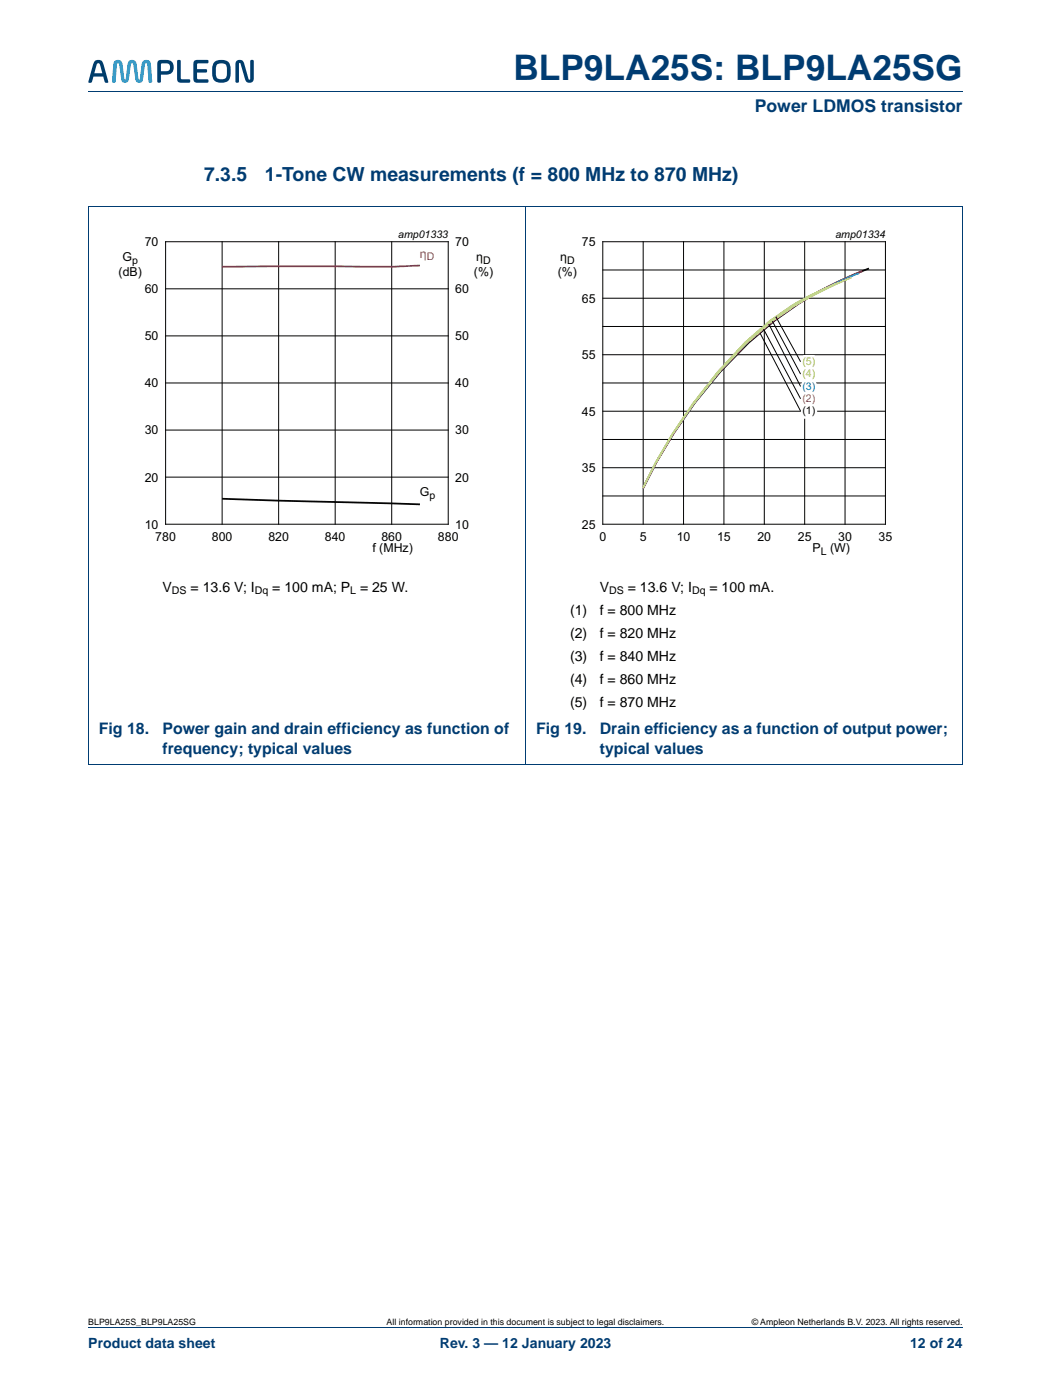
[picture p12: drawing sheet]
<svg xmlns="http://www.w3.org/2000/svg" width="210mm" height="280mm" viewBox="0 0 210 280" stroke-linecap="round" stroke-linejoin="round" font-family="sans-serif">
<defs><g id="words">
<text font-size="7" fill="#003c72" x="102.5" y="16">BLP9LA25S: BLP9LA25SG</text>
<g font-size="3.9" fill="#003c72">
<text x="40.8" y="36.1">7.3.5</text>
<text x="52.9" y="36.1">1-Tone CW measurements (f = 800 MHz to 870 MHz)</text>
</g>
<text font-size="3.5" fill="#003c72" x="150.7" y="22.4">Power LDMOS transistor</text>
<g font-size="3.2" fill="#003c72">
<text x="19.7" y="146.7">Fig 18.</text>
<text x="32.4" y="146.7">Power gain and drain efficiency as function of</text>
<text x="107.1" y="146.7">Fig 19.</text>
<text x="119.8" y="146.7">Drain efficiency as a function of output power;</text>
<text x="32.4" y="150.6">frequency; typical values</text>
<text x="119.8" y="150.6">typical values</text>
</g>
<g font-size="2.8">
<text x="32.4" y="118.3">V</text>
<text x="38.1" y="118.3">= 13.6 V; I</text>
<text x="54.4" y="118.3">= 100 mA; P = 25 W.</text>
<text x="119.8" y="118.3">V</text>
<text x="125.4" y="118.3">= 13.6 V; I</text>
<text x="141.7" y="118.3">= 100 mA.</text>
<text x="113.9" y="122.9">(1)</text>
<text x="119.8" y="122.9">f = 800 MHz</text>
<text x="113.9" y="127.4">(2)</text>
<text x="119.8" y="127.4">f = 820 MHz</text>
<text x="113.9" y="132">(3)</text>
<text x="113.9" y="136.6">(4)</text>
<text x="119.8" y="132">f = 840 MHz</text>
<text x="119.8" y="136.6">f = 860 MHz</text>
<text x="113.9" y="141.2">(5)</text>
<text x="119.8" y="141.2">f = 870 MHz</text>
</g>
<g font-size="2.8" fill="#003c72">
<text x="17.6" y="269.3">Product data sheet</text>
<text x="87.8" y="269.3">Rev. 3 — 12 January 2023</text>
<text x="181.8" y="269.3">12 of 24</text>
</g>
<g font-size="2.5">
<text x="24.5" y="52.2">G</text>
<text x="28.9" y="49.2">70</text>
<text x="90.9" y="49.2">70</text>
<text x="95.1" y="52.2">η</text>
<text x="111.9" y="52.2">η</text>
<text x="116.2" y="49.2">75</text>
<text x="23.7" y="55.1">(dB)</text>
<text x="28.9" y="58.6">60</text>
<text x="90.9" y="58.6">60</text>
<text x="94.7" y="55.1">(%)</text>
<text x="111.4" y="55.1">(%)</text>
<text x="116.2" y="60.5">65</text>
<text x="28.9" y="68">50</text>
<text x="90.9" y="68">50</text>
<text x="116.2" y="71.8">55</text>
<text x="28.9" y="77.4">40</text>
<text x="90.9" y="77.4">40</text>
<text x="116.2" y="83.1">45</text>
<text x="28.9" y="86.8">30</text>
<text x="90.9" y="86.8">30</text>
<text x="116.2" y="94.3">35</text>
<text x="28.9" y="96.2">20</text>
<text x="83.9" y="99.2">G</text>
<text x="90.9" y="96.2">20</text>
<text x="28.9" y="105.6">10</text>
<text x="90.9" y="105.6">10</text>
<text x="116.2" y="105.6">25</text>
<text x="31" y="108.1">780</text>
<text x="42.3" y="108.1">800</text>
<text x="53.6" y="108.1">820</text>
<text x="64.9" y="108.1">840</text>
<text x="74.4" y="110.4">f (MHz)</text>
<text x="76.2" y="108.1">860</text>
<text x="87.5" y="108.1">880</text>
<text x="119.7" y="108.1">0</text>
<text x="127.8" y="108.1">5</text>
<text x="135.1" y="108.1">10</text>
<text x="143.2" y="108.1">15</text>
<text x="151.3" y="108.1">20</text>
<text x="159.3" y="108.1">25</text>
<text x="162.3" y="110.4">P</text>
<text x="165.8" y="110.4">(W)</text>
<text x="167.4" y="108.1">30</text>
<text x="175.5" y="108.1">35</text>
</g>
<text font-size="2.5" fill="#ee0d55" x="83.9" y="51.5">η</text>
<g font-size="2.1">
<text x="79.5" y="47.5">amp01333</text>
<text x="166.8" y="47.5">amp01334</text>
<text x="26.4" y="52.7">p</text>
<text x="96.5" y="52.7">D</text>
<text x="113.3" y="52.7">D</text>
<text x="160.3" y="82.8">(1)</text>
<text x="85.8" y="99.7">p</text>
<text x="163.9" y="110.9">L</text>
<text x="34.3" y="118.8">DS</text>
<text x="50.9" y="118.8">Dq</text>
<text x="69.9" y="118.8">L</text>
<text x="121.6" y="118.8">DS</text>
<text x="138.2" y="118.8">Dq</text>
</g>
<g font-size="2.1" fill="#ee0d55">
<text x="85.2" y="52">D</text>
<text x="160.3" y="80.3">(2)</text>
</g>
<text font-size="2.1" fill="#c0d82c" x="160.3" y="72.9">(5)</text>
<text font-size="2.1" fill="#fcb40e" x="160.3" y="75.4">(4)</text>
<text font-size="2.1" fill="#0083c5" x="160.3" y="77.9">(3)</text>
<g font-size="1.8">
<text x="17.6" y="264.7">BLP9LA25S_BLP9LA25SG</text>
<text x="77.2" y="264.7">All information provided in this document is subject to legal disclaimers.</text>
<text x="150.1" y="264.7">© Ampleon Netherlands B.V. 2023. All rights reserved.</text>
</g>
</g></defs>
<path d="M17.6 18.3h174.7M17.6 265.3h174.7" fill="none" stroke="#003c72" stroke-width=".2"/>
<g fill="#003d6a">
<path d="M35.5 12l.6 .1v3.6l1.9 .3-.1 .5h-1.7a.68 .68 0 0 1-.8-.8v-3.4z"/>
<path d="M38.8 12.2l.6-.2h1.9l.3 .1-.1 .5-1.9 .1-.2 .1v1h1.8l.2 .4-.2 .3h-1.8v1.1l.2 .2 1.9 .1 .1 .5-.3 .1h-1.9a.68 .68 0 0 1-.8-.8v-2.9z"/>
<path d="M19.5 12.7l-.7 1.9h1.6l-.5-1.8-.1-.1zM18.9 12.2a1.11 1.11 0 0 1 1.2-.1 1.11 1.11 0 0 1 .7 1l.8 3.1v.3l-.6-.1-.4-1.1h-1.9l-.4 1.1-.6 .1v-.3l.8-3.1z"/>
<path d="M32.2 12.8l-.1 1.4h1.1a.79 .79 0 0 0 .8-.8 .79 .79 0 0 0-.8-.7zM31.6 12.2a2.92 2.92 0 0 1 2.9 .3 1.52 1.52 0 0 1 .1 1.6 1.52 1.52 0 0 1-1.4 .8h-1.1v1.5l-.4 .1-.3-.1v-3.6z"/>
<path d="M43.3 12.9a3.6 3.6 0 0 0 0 2.7 1.17 1.17 0 0 0 1.3 .2 1.17 1.17 0 0 0 .7-1.1 1.98 1.98 0 0 0-.4-1.9l-1.1-.1zM42.8 12.4a2.28 2.28 0 0 1 3 .3 4.3 4.3 0 0 1-.1 3.4 2.27 2.27 0 0 1-3.1-.3 4.3 4.3 0 0 1 .2-3.4z"/>
</g>
<path d="M22.9 12.2a.96 .96 0 0 1 1.1-.2 .96 .96 0 0 1 .5 1l.3 2.7 .2 .2 .1-.2 .4-2.7a.94 .94 0 0 1 .9-1 .94 .94 0 0 1 .9 1l.3 2.7 .2 .2 .1-.2 .4-2.7a.95 .95 0 0 1 .9-1 .95 .95 0 0 1 1 1l.2 3.4-.3 .1-.4-.1-.3-3.4-.2-.4-.3 .4-.3 2.8a.77 .77 0 0 1-.8 .7 .77 .77 0 0 1-.8-.7l-.4-2.8-.2-.4-.3 .4-.4 2.8a.77 .77 0 0 1-.7 .7 .77 .77 0 0 1-.8-.7l-.4-2.8-.2-.4-.3 .4-.2 3.4-.4 .1-.3-.1 .2-3.4z" fill="#00b6f1"/>
<path d="M47.2 12.2a.97 .97 0 0 1 1-.2 .97 .97 0 0 1 .6 .9l.8 2.9 .2 .1 .2-.1v-3.7l.4-.1 .3 .1v3.5a.9 .9 0 0 1-.9 .9 .9 .9 0 0 1-.9-.9l-.9-2.9-.1-.1-.2 .1v3.7l-.3 .1-.4-.1v-3.5z" fill="#003d6a"/>
<path d="M17.6 41.3h174.7M17.6 41.3v111.4M105 41.2v111.6M192.3 41.3v111.4M17.6 152.7h174.7" fill="none" stroke="#003c72" stroke-width=".2"/>
<g fill="none" stroke="#000" stroke-width=".2">
<path d="M33.1 48.3h56.4v56.5h-56.4zM33.1 57.7h56.4M44.4 48.3v56.5M55.7 48.3v56.5M66.9 48.3v56.5M78.2 48.3v56.5M120.4 48.3h56.4v56.5h-56.4zM120.4 59.6h56.4M120.4 53.9h56.4M128.5 48.3v56.5M136.5 48.3v56.5M144.6 48.3v56.5"/>
<path d="M152.6 48.3v56.5M160.7 48.3v56.5M168.8 48.3v56.5M33.1 76.5h56.4M33.1 67.1h56.4M120.4 76.5h56.4M120.4 70.9h56.4M120.4 65.2h56.4M151.8 66.6l8.1 15.6M152.5 65.8l7.4 13.9M153.6 64.8l6.3 12.4M154.3 64.2l5.6 10.6"/>
<path d="M155 63.3l4.9 9M33.1 95.3h56.4M33.1 85.9h56.4M120.4 99.1h56.4M120.4 93.5h56.4M120.4 87.8h56.4M120.4 82.2h56.4"/>
</g>
<path d="M173.5 53.6l-.7 .3a80.6 80.6 0 0 0-13.3 6.8 83.5 83.5 0 0 0-24.9 25.9l-3.4 5.6-2.7 5.4M44.4 99.7l39.5 1.1" fill="none" stroke="#000" stroke-width=".35"/>
<path d="M83.9 53.1a447.5 447.5 0 0 1-24.4 .1l-15.1 .1M172.2 54.2l-3.9 1.6-4.1 2.1a68.1 68.1 0 0 0-20.3 16.1 102.3 102.3 0 0 0-15.4 23.3" fill="none" stroke="#ee0d55" stroke-width=".35"/>
<path d="M171.5 54.6l-2.9 1.2-4.2 2a66.4 66.4 0 0 0-20.7 16.4 99 99 0 0 0-15.3 23.4" fill="none" stroke="#0083c5" stroke-width=".35"/>
<path d="M170 55.5l-6.6 3a62.6 62.6 0 0 0-19.9 16 101.4 101.4 0 0 0-15.1 23.1" fill="none" stroke="#fcb40e" stroke-width=".35"/>
<path d="M167.6 56.5l-4.2 1.8-3.5 1.8a48.3 48.3 0 0 0-11 8.3 104.3 104.3 0 0 0-20.5 29.1" fill="none" stroke="#c0d82c" stroke-width=".35"/>
<use href="#words"/>
</svg>
